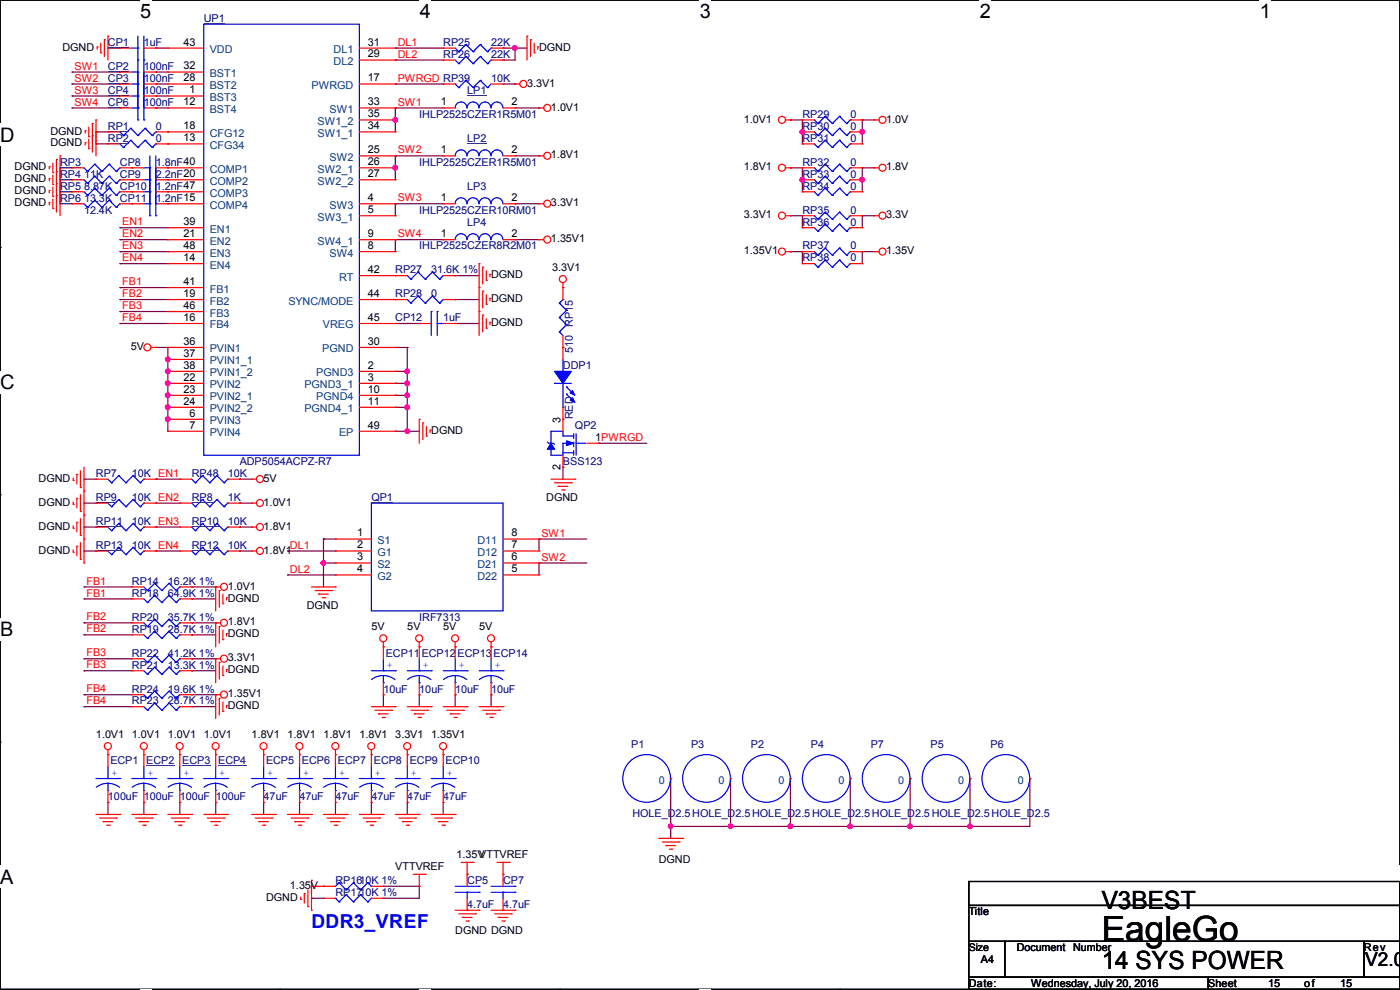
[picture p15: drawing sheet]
<svg xmlns="http://www.w3.org/2000/svg" width="297mm" height="210mm" viewBox="0 0 297 210" stroke-linecap="round" stroke-linejoin="round" font-family="sans-serif">
<defs><g id="words">
<text font-size="7.4" x="233.7" y="199.7">EagleGo</text>
<g font-size="5.3">
<text x="233.7" y="192.8">V3BEST</text>
<text x="233.7" y="205.5">14 SYS POWER</text>
</g>
<g font-size="4.2">
<text x="29.7" y="3.9">5</text>
<text x="89.1" y="3.9">4</text>
<text x="148.5" y="3.9">3</text>
<text x="207.9" y="3.9">2</text>
<text x="267.2" y="3.9">1</text>
<text x="0" y="30.1">D</text>
<text x="0" y="82.5">C</text>
<text x="0" y="135">B</text>
<text x="0" y="187.4">A</text>
<text x="297" y="187.4">A</text>
</g>
<text font-size="4.1" fill="#00f" x="66.1" y="196.8">DDR3_VREF</text>
<text font-size="4.1" x="289.6" y="204.9">V2.0</text>
<g font-size="2.3" fill="#000080">
<text x="43.2" y="4.7">UP1</text>
<text x="22.9" y="9.7">CP1</text>
<text x="30.5" y="9.7">1uF</text>
<text x="94" y="9.7">RP25</text>
<text x="104.2" y="9.7">22K</text>
<text x="22.9" y="14.8">CP2</text>
<text x="22.9" y="17.4">CP3</text>
<text x="30.5" y="14.8">100nF</text>
<text x="30.5" y="17.4">100nF</text>
<text x="94" y="12.3">RP26</text>
<text x="104.2" y="17.4">10K</text>
<text x="104.2" y="12.3">22K</text>
<text x="22.9" y="22.4">CP6</text>
<text x="22.9" y="19.9">CP4</text>
<text x="30.5" y="22.4">100nF</text>
<text x="30.5" y="19.9">100nF</text>
<text x="99.1" y="19.9">LP1</text>
<text x="22.9" y="27.5">RP1</text>
<text x="33.1" y="27.5">0</text>
<text x="88.9" y="25">IHLP2525CZER1R5M01</text>
<text x="170.2" y="25">RP29</text>
<text x="170.2" y="27.5">RP30</text>
<text x="180.4" y="25">0</text>
<text x="180.4" y="27.5">0</text>
<text x="12.7" y="35.1">RP3</text>
<text x="22.9" y="30.1">RP2</text>
<text x="25.4" y="35.1">CP8</text>
<text x="33.1" y="35.1">1.8nF40</text>
<text x="33.1" y="30.1">0</text>
<text x="88.9" y="35.1">IHLP2525CZER1R5M01</text>
<text x="99.1" y="30.1">LP2</text>
<text x="170.2" y="30.1">RP31</text>
<text x="170.2" y="35.1">RP32</text>
<text x="180.4" y="30.1">0</text>
<text x="180.4" y="35.1">0</text>
<text x="12.7" y="37.7">RP4</text>
<text x="12.7" y="40.2">RP5</text>
<text x="17.8" y="37.7">11K</text>
<text x="17.8" y="40.2">8.87K</text>
<text x="25.4" y="37.7">CP9</text>
<text x="25.4" y="40.2">CP10</text>
<text x="33.1" y="37.7">2.2nF20</text>
<text x="33.1" y="40.2">1.2nF47</text>
<text x="99.1" y="40.2">LP3</text>
<text x="170.2" y="37.7">RP33</text>
<text x="170.2" y="40.2">RP34</text>
<text x="180.4" y="37.7">0</text>
<text x="180.4" y="40.2">0</text>
<text x="12.7" y="42.8">RP6</text>
<text x="17.8" y="45.3">12.4K</text>
<text x="17.8" y="42.8">13.3K</text>
<text x="25.4" y="42.8">CP11</text>
<text x="33.1" y="42.8">1.2nF15</text>
<text x="88.9" y="45.3">IHLP2525CZER10RM01</text>
<text x="99.1" y="47.8">LP4</text>
<text x="170.2" y="47.8">RP36</text>
<text x="170.2" y="45.3">RP35</text>
<text x="180.4" y="47.8">0</text>
<text x="180.4" y="45.3">0</text>
<text x="88.9" y="52.9">IHLP2525CZER8R2M01</text>
<text x="170.2" y="52.9">RP37</text>
<text x="180.4" y="52.9">0</text>
<text x="83.9" y="58">RP27</text>
<text x="91.5" y="58">31.6K 1%</text>
<text x="170.2" y="55.5">RP38</text>
<text x="180.4" y="55.5">0</text>
<text x="83.9" y="63.1">RP28</text>
<text x="91.5" y="63.1">0</text>
<text x="83.9" y="68.2">CP12</text>
<text x="94" y="68.2">1uF</text>
<text x="121.5" y="69.4" transform="rotate(-90 121.5 69.4)">RP15</text>
<text x="121.5" y="75" transform="rotate(-90 121.5 75)">510</text>
<text x="119.4" y="78.3">DDP1</text>
<text x="121.5" y="88.9" transform="rotate(-90 121.5 88.9)">RED</text>
<text x="122" y="91">QP2</text>
<text x="20.4" y="101.2">RP7</text>
<text x="28" y="101.2">10K EN1</text>
<text x="40.7" y="101.2">RP48</text>
<text x="48.3" y="101.2">10K</text>
<text x="50.8" y="98.6">ADP5054ACPZ-R7</text>
<text x="119.4" y="98.6">BSS123</text>
<text x="20.4" y="106.3">RP9</text>
<text x="28" y="106.3">10K EN2</text>
<text x="40.7" y="106.3">RP8</text>
<text x="48.3" y="106.3">1K</text>
<text x="78.8" y="106.3">QP1</text>
<text x="20.4" y="111.3">RP11</text>
<text x="28" y="111.3">10K EN3</text>
<text x="40.7" y="111.3">RP10</text>
<text x="48.3" y="111.3">10K</text>
<text x="20.4" y="116.4">RP13</text>
<text x="28" y="116.4">10K EN4</text>
<text x="40.7" y="116.4">RP12</text>
<text x="48.3" y="116.4">10K</text>
<text x="28" y="124">RP14</text>
<text x="35.6" y="124">16.2K 1%</text>
<text x="28" y="126.6">RP18</text>
<text x="28" y="131.7">RP20</text>
<text x="35.6" y="126.6">64.9K 1%</text>
<text x="35.6" y="131.7">35.7K 1%</text>
<text x="88.9" y="131.7">IRF7313</text>
<text x="28" y="134.2">RP19</text>
<text x="35.6" y="134.2">28.7K 1%</text>
<text x="28" y="141.8">RP21</text>
<text x="28" y="139.3">RP22</text>
<text x="35.6" y="141.8">13.3K 1%</text>
<text x="35.6" y="139.3">41.2K 1%</text>
<text x="81.8" y="139.3">ECP11</text>
<text x="89.5" y="139.3">ECP12</text>
<text x="97.1" y="139.3">ECP13</text>
<text x="104.7" y="139.3">ECP14</text>
<text x="28" y="149.4">RP23</text>
<text x="28" y="146.9">RP24</text>
<text x="35.6" y="149.4">28.7K 1%</text>
<text x="35.6" y="146.9">19.6K 1%</text>
<text x="81.3" y="146.9">10uF</text>
<text x="88.9" y="146.9">10uF</text>
<text x="96.6" y="146.9">10uF</text>
<text x="104.2" y="146.9">10uF</text>
<text x="133.9" y="158.6">P1</text>
<text x="146.6" y="158.6">P3</text>
<text x="159.3" y="158.6">P2</text>
<text x="172" y="158.6">P4</text>
<text x="184.7" y="158.6">P7</text>
<text x="197.4" y="158.6">P5</text>
<text x="210.1" y="158.6">P6</text>
<text x="23.4" y="162.1">ECP1</text>
<text x="31" y="162.1">ECP2</text>
<text x="38.7" y="162.1">ECP3</text>
<text x="46.3" y="162.1">ECP4</text>
<text x="56.4" y="162.1">ECP5</text>
<text x="64.1" y="162.1">ECP6</text>
<text x="71.7" y="162.1">ECP7</text>
<text x="79.3" y="162.1">ECP8</text>
<text x="86.9" y="162.1">ECP9</text>
<text x="94.5" y="162.1">ECP10</text>
<text x="22.9" y="169.8">100uF</text>
<text x="30.5" y="169.8">100uF</text>
<text x="38.1" y="169.8">100uF</text>
<text x="45.8" y="169.8">100uF</text>
<text x="55.9" y="169.8">47uF</text>
<text x="63.5" y="169.8">47uF</text>
<text x="71.2" y="169.8">47uF</text>
<text x="78.8" y="169.8">47uF</text>
<text x="86.4" y="169.8">47uF</text>
<text x="94" y="169.8">47uF</text>
<text x="134.2" y="173.3">HOLE_D2.5HOLE_D2.5HOLE_D2.5HOLE_D2.5HOLE_D2.5HOLE_D2.5HOLE_D2.5</text>
<text x="71.2" y="187.5">RP1610K 1%</text>
<text x="71.2" y="190.1">RP1710K 1%</text>
<text x="99.1" y="187.5">CP5</text>
<text x="106.7" y="187.5">CP7</text>
<text x="99.1" y="192.6">4.7uF</text>
<text x="106.7" y="192.6">4.7uF</text>
</g>
<g font-size="2.3">
<text x="13.3" y="10.8">DGND</text>
<text x="38.9" y="9.7">43</text>
<text x="78" y="9.7">31</text>
<text x="114.4" y="10.8">DGND</text>
<text x="38.9" y="17.3">28</text>
<text x="38.9" y="14.7">32</text>
<text x="78" y="17.3">17</text>
<text x="78" y="12.2">29</text>
<text x="38.9" y="22.4">12</text>
<text x="40.2" y="19.8">1</text>
<text x="78" y="22.4">33</text>
<text x="93.5" y="22.4">1</text>
<text x="108.5" y="22.4">2</text>
<text x="111.8" y="18.4">3.3V1</text>
<text x="116.9" y="23.5">1.0V1</text>
<text x="10.7" y="28.5">DGND</text>
<text x="38.9" y="30">13</text>
<text x="38.9" y="27.4">18</text>
<text x="78" y="27.4">34</text>
<text x="78" y="24.9">35</text>
<text x="157.8" y="26">1.0V1</text>
<text x="188" y="26">1.0V</text>
<text x="10.7" y="31.1">DGND</text>
<text x="78" y="32.5">25</text>
<text x="78" y="35.1">26</text>
<text x="93.5" y="32.5">1</text>
<text x="108.5" y="32.5">2</text>
<text x="116.9" y="33.6">1.8V1</text>
<text x="3.1" y="36.2">DGND</text>
<text x="3.1" y="38.7">DGND</text>
<text x="3.1" y="41.2">DGND</text>
<text x="78" y="37.6">27</text>
<text x="157.8" y="36.2">1.8V1</text>
<text x="188" y="36.2">1.8V</text>
<text x="3.1" y="43.8">DGND</text>
<text x="38.9" y="47.8">39</text>
<text x="78" y="42.7">4</text>
<text x="78" y="45.2">5</text>
<text x="93.5" y="42.7">1</text>
<text x="108.5" y="42.7">2</text>
<text x="116.9" y="43.8">3.3V1</text>
<text x="157.8" y="46.3">3.3V1</text>
<text x="188" y="46.3">3.3V</text>
<text x="38.9" y="50.3">21</text>
<text x="38.9" y="52.8">48</text>
<text x="78" y="52.8">8</text>
<text x="78" y="50.3">9</text>
<text x="93.5" y="50.3">1</text>
<text x="108.5" y="50.3">2</text>
<text x="116.9" y="51.4">1.35V1</text>
<text x="157.8" y="53.9">1.35V1</text>
<text x="188" y="53.9">1.35V</text>
<text x="38.9" y="55.4">14</text>
<text x="78" y="57.9">42</text>
<text x="104.2" y="59">DGND</text>
<text x="117.1" y="57.5">3.3V1</text>
<text x="38.9" y="63">19</text>
<text x="38.9" y="60.5">41</text>
<text x="38.9" y="65.5">46</text>
<text x="78" y="63">44</text>
<text x="104.2" y="64.1">DGND</text>
<text x="38.9" y="68.1">16</text>
<text x="78" y="68.1">45</text>
<text x="104.2" y="69.2">DGND</text>
<text x="27.7" y="74.3">5V</text>
<text x="38.9" y="73.2">36</text>
<text x="38.9" y="75.7">37</text>
<text x="78" y="73.2">30</text>
<text x="38.9" y="80.8">22</text>
<text x="38.9" y="83.3">23</text>
<text x="38.9" y="78.2">38</text>
<text x="78" y="78.2">2</text>
<text x="78" y="80.8">3</text>
<text x="78" y="83.3">10</text>
<text x="38.9" y="85.9">24</text>
<text x="40.2" y="88.4">6</text>
<text x="78" y="85.9">11</text>
<text x="118.9" y="89.7" transform="rotate(-90 118.9 89.7)">3</text>
<text x="40.2" y="90.9">7</text>
<text x="78" y="90.9">49</text>
<text x="91.5" y="92">DGND</text>
<text x="126.3" y="93.5">1PWRGD</text>
<text x="118.9" y="99.6" transform="rotate(-90 118.9 99.6)">2</text>
<text x="8.2" y="107.3">DGND</text>
<text x="8.2" y="102.2">DGND</text>
<text x="55.9" y="107.3">1.0V1</text>
<text x="55.9" y="102.2">5V</text>
<text x="115.9" y="106.3">DGND</text>
<text x="8.2" y="112.4">DGND</text>
<text x="55.9" y="112.4">1.8V1</text>
<text x="75.7" y="113.8">1</text>
<text x="108.5" y="113.8">8</text>
<text x="8.2" y="117.4">DGND</text>
<text x="55.9" y="117.4">1.8V1</text>
<text x="75.7" y="116.3">2</text>
<text x="75.7" y="118.9">3</text>
<text x="108.5" y="116.3">7</text>
<text x="108.5" y="118.9">6</text>
<text x="48.3" y="125.1">1.0V1</text>
<text x="75.7" y="121.4">4</text>
<text x="108.5" y="121.4">5</text>
<text x="48.3" y="127.6">DGND</text>
<text x="65.1" y="129.1">DGND</text>
<text x="48.3" y="135.2">DGND</text>
<text x="48.3" y="132.7">1.8V1</text>
<text x="78.8" y="133.7">5V</text>
<text x="86.4" y="133.7">5V</text>
<text x="94" y="133.7">5V</text>
<text x="101.6" y="133.7">5V</text>
<text x="48.3" y="142.8">DGND</text>
<text x="48.3" y="140.3">3.3V1</text>
<text x="48.3" y="147.9">1.35V1</text>
<text x="48.3" y="150.5">DGND</text>
<text x="20.4" y="156.5">1.0V1</text>
<text x="28" y="156.5">1.0V1</text>
<text x="35.6" y="156.5">1.0V1</text>
<text x="43.2" y="156.5">1.0V1</text>
<text x="53.4" y="156.5">1.8V1</text>
<text x="61" y="156.5">1.8V1</text>
<text x="68.6" y="156.5">1.8V1</text>
<text x="76.2" y="156.5">1.8V1</text>
<text x="83.9" y="156.5">3.3V1</text>
<text x="91.5" y="156.5">1.35V1</text>
<text x="83.9" y="184.5">VTTVREF</text>
<text x="96.8" y="181.9">1.35V</text>
<text x="101.6" y="181.9">VTTVREF</text>
<text x="139.8" y="183">DGND</text>
<text x="56.4" y="191.1">DGND</text>
<text x="61.5" y="188.6">1.35V</text>
<text x="205.5" y="194.1">Title</text>
<text x="96.6" y="198.2">DGND DGND</text>
<text x="215.7" y="201.8">Document</text>
<text x="227.7" y="201.8">Number</text>
<text x="289.3" y="201.8">Rev</text>
<text x="205.5" y="209.4">Date:</text>
<text x="208.1" y="204.3">A4</text>
<text x="218.7" y="209.4">Wednesday, July 20, 2016</text>
<text x="256.3" y="209.4">Sheet</text>
<text x="269" y="209.4">15</text>
<text x="276.6" y="209.4">of</text>
<text x="284.3" y="209.4">15</text>
</g>
<g font-size="2.3" fill="#004080">
<text x="44.5" y="11.3">VDD</text>
<text x="70.8" y="11.3">DL1</text>
<text x="44.5" y="16.3">BST1</text>
<text x="70.8" y="13.8">DL2</text>
<text x="44.5" y="21.4">BST3</text>
<text x="44.5" y="24">BST4</text>
<text x="44.5" y="18.9">BST2</text>
<text x="66.1" y="18.9">PWRGD</text>
<text x="69.9" y="24">SW1</text>
<text x="44.5" y="29">CFG12</text>
<text x="67.4" y="29">SW1_1</text>
<text x="67.4" y="26.5">SW1_2</text>
<text x="44.5" y="31.6">CFG34</text>
<text x="69.9" y="34.1">SW2</text>
<text x="44.5" y="39.2">COMP2</text>
<text x="44.5" y="36.7">COMP1</text>
<text x="44.5" y="41.7">COMP3</text>
<text x="67.4" y="36.7">SW2_1</text>
<text x="67.4" y="39.2">SW2_2</text>
<text x="44.5" y="44.3">COMP4</text>
<text x="67.4" y="46.8">SW3_1</text>
<text x="69.9" y="44.3">SW3</text>
<text x="44.5" y="51.9">EN2</text>
<text x="44.5" y="49.4">EN1</text>
<text x="67.4" y="51.9">SW4_1</text>
<text x="44.5" y="57">EN4</text>
<text x="44.5" y="54.4">EN3</text>
<text x="69.9" y="54.4">SW4</text>
<text x="71.9" y="59.5">RT</text>
<text x="44.5" y="64.6">FB2</text>
<text x="44.5" y="62.1">FB1</text>
<text x="61.2" y="64.6">SYNC/MODE</text>
<text x="44.5" y="69.7">FB4</text>
<text x="44.5" y="67.1">FB3</text>
<text x="68.5" y="69.7">VREG</text>
<text x="44.5" y="74.8">PVIN1</text>
<text x="44.5" y="77.3">PVIN1_1</text>
<text x="68.4" y="74.8">PGND</text>
<text x="44.5" y="82.4">PVIN2</text>
<text x="44.5" y="79.8">PVIN1_2</text>
<text x="64.6" y="82.4">PGND3_1</text>
<text x="67.1" y="79.8">PGND3</text>
<text x="44.5" y="84.9">PVIN2_1</text>
<text x="44.5" y="87.5">PVIN2_2</text>
<text x="64.6" y="87.5">PGND4_1</text>
<text x="67.1" y="84.9">PGND4</text>
<text x="44.5" y="90">PVIN3</text>
<text x="44.5" y="92.5">PVIN4</text>
<text x="71.9" y="92.5">EP</text>
<text x="80.1" y="115.4">S1</text>
<text x="80.1" y="117.9">G1</text>
<text x="101.3" y="115.4">D11</text>
<text x="101.3" y="117.9">D12</text>
<text x="80.1" y="120.5">S2</text>
<text x="80.1" y="123">G2</text>
<text x="101.3" y="120.5">D21</text>
<text x="101.3" y="123">D22</text>
<text x="139.8" y="166.2">0</text>
<text x="152.5" y="166.2">0</text>
<text x="165.2" y="166.2">0</text>
<text x="177.9" y="166.2">0</text>
<text x="190.6" y="166.2">0</text>
<text x="203.3" y="166.2">0</text>
<text x="216" y="166.2">0</text>
</g>
<g font-size="2.3" fill="#f00">
<text x="84.4" y="9.7">DL1</text>
<text x="15.8" y="14.8">SW1</text>
<text x="15.8" y="17.3">SW2</text>
<text x="84.4" y="12.2">DL2</text>
<text x="84.4" y="17.3">PWRGD RP39</text>
<text x="15.8" y="19.9">SW3</text>
<text x="15.8" y="22.4">SW4</text>
<text x="84.4" y="22.4">SW1</text>
<text x="84.4" y="32.6">SW2</text>
<text x="26" y="47.8">EN1</text>
<text x="84.4" y="42.7">SW3</text>
<text x="26" y="50.3">EN2</text>
<text x="26" y="52.9">EN3</text>
<text x="84.4" y="50.3">SW4</text>
<text x="26" y="55.4">EN4</text>
<text x="26" y="60.5">FB1</text>
<text x="26" y="63">FB2</text>
<text x="26" y="65.6">FB3</text>
<text x="26" y="68.1">FB4</text>
<text x="114.9" y="113.8">SW1</text>
<text x="61.5" y="116.4">DL1</text>
<text x="114.9" y="118.9">SW2</text>
<text x="18.3" y="124">FB1</text>
<text x="61.5" y="121.5">DL2</text>
<text x="18.3" y="126.5">FB1</text>
<text x="18.3" y="131.6">FB2</text>
<text x="18.3" y="134.2">FB2</text>
<text x="18.3" y="139.2">FB3</text>
<text x="18.3" y="141.8">FB3</text>
<text x="18.3" y="146.9">FB4</text>
<text x="18.3" y="149.4">FB4</text>
</g>
<text font-size="2.2" x="205.5" y="201.7">Size</text>
<g font-size="2.1" fill="#00f">
<text x="82.1" y="141.6">+</text>
<text x="89.7" y="141.6">+</text>
<text x="97.3" y="141.6">+</text>
<text x="104.9" y="141.6">+</text>
<text x="23.7" y="164.5">+</text>
<text x="31.3" y="164.5">+</text>
<text x="38.9" y="164.5">+</text>
<text x="46.5" y="164.5">+</text>
<text x="56.7" y="164.5">+</text>
<text x="64.3" y="164.5">+</text>
<text x="71.9" y="164.5">+</text>
<text x="79.5" y="164.5">+</text>
<text x="87.2" y="164.5">+</text>
<text x="94.8" y="164.5">+</text>
</g>
</g></defs>
<path d="M0 0h297v209.8h-297z" fill="none" stroke="#000" stroke-width=".25"/>
<g fill="#fff">
<path d="M29.7 0h2.4v4.8h-2.4z"/>
<path d="M29.7 209.8h2.4v.2h-2.4z"/>
</g>
<path d="M59.4 0h.1M59.4 209.8h.1" fill="none" stroke="#000" stroke-width=".25"/>
<g fill="#fff">
<path d="M89.1 0h2.3v4.8h-2.3z"/>
<path d="M89.1 209.8h2.3v.2h-2.3z"/>
</g>
<path d="M118.8 0h.1M118.8 209.8h.1" fill="none" stroke="#000" stroke-width=".25"/>
<g fill="#fff">
<path d="M148.5 0h2.3v4.8h-2.3z"/>
<path d="M148.5 209.8h2.3v.2h-2.3z"/>
</g>
<path d="M178.2 0h.1M178.2 209.8h.1" fill="none" stroke="#000" stroke-width=".25"/>
<g fill="#fff">
<path d="M207.9 0h2.3v4.8h-2.3z"/>
<path d="M207.9 209.8h2.3v.2h-2.3z"/>
</g>
<path d="M237.6 0h.1M237.6 209.8h.1" fill="none" stroke="#000" stroke-width=".25"/>
<g fill="#fff">
<path d="M267.3 0h2.3v4.8h-2.3z"/>
<path d="M267.3 209.8h2.3v.2h-2.3z"/>
<path d="M0 26.2h3.1v4.8h-3.1z"/>
<path d="M0 78.7h3.1v4.7h-3.1z"/>
</g>
<path d="M0 52.5h.1M297 52.5h.1" fill="none" stroke="#000" stroke-width=".25"/>
<path d="M0 131.1h2.9v4.8h-2.9z" fill="#fff"/>
<path d="M0 104.9h.1M297 104.9h.1" fill="none" stroke="#000" stroke-width=".25"/>
<g fill="#fff">
<path d="M0 183.6h2.9v4.7h-2.9z"/>
<path d="M296.9 183.6h.1v4.7h-.1z"/>
</g>
<path d="M0 157.4h.1M297 157.4h.1M205.5 187h91.5v5.1h-91.5zM205.5 192.1h91.5v7.6h-91.5zM205.5 199.7h7.6v7.6h-7.6zM213.1 199.7h76.2v7.6h-76.2zM289.3 199.7h7.7v7.6h-7.7zM205.5 207.3h50.8v2.5h-50.8zM256.3 207.3h40.7v2.5h-40.7z" fill="none" stroke="#000" stroke-width=".25"/>
<g fill="none" stroke="#800040" stroke-width=".25">
<path d="M15.3 15.3h.1M15.3 17.8h.1M15.3 15.3h10.1M15.3 17.8h10.1M22.9 10.2h.1M22.9 10.2h2.5M33.1 10.2h.1M33.1 15.3h.1M33.1 17.8h.1M33.1 10.2h2.5M33.1 15.3h2.5M33.1 17.8h2.5"/>
<path d="M83.9 10.2h.1M83.9 12.7h.1M83.9 17.8h.1M83.9 10.2h10.1M83.9 17.8h10.1M83.9 12.7h10.1M106.7 10.2h.1M106.7 12.7h.1M106.7 10.2h5.1M106.7 17.8h2.6M109.3 10.2h.1M109.3 17.8h.1"/>
<path d="M109.3 10.2v2.5h-2.6M12.7 35.6h.1M12.7 38.1h.1M12.7 35.6h2.6M12.7 38.1h2.6M15.3 20.4h.1M15.3 22.9h.1M15.3 20.4h10.1M15.3 22.9h10.1M20.4 28h.1M20.4 30.5h.1M20.4 28h2.5"/>
<path d="M20.4 30.5h2.5M33.1 20.4h.1M33.1 22.9h.1M33.1 20.4h2.5M33.1 22.9h2.5M83.9 22.9h.1M83.9 33.1h.1M83.9 25.4h.1M83.9 35.6h.1M83.9 22.9h10.1M83.9 33.1h10.1M83.9 22.9v5.1"/>
<path d="M83.9 33.1v5M109.3 22.9h5M109.3 33.1h5M114.3 22.9h.1M114.3 33.1h.1M167.7 25.4h.1M167.7 35.6h.1M167.7 35.6h2.5v5.1M167.7 25.4h2.5v5.1M170.2 28h.1M170.2 30.5h.1M170.2 38.1h.1"/>
<path d="M182.9 25.4h.1M182.9 28h.1M182.9 35.6h.1M182.9 38.1h.1M182.9 35.6h2.6M182.9 25.4v5.1M182.9 35.6v5.1M182.9 25.4h2.6M12.7 40.7h.1M12.7 43.2h.1M12.7 43.2h2.6M12.7 40.7h2.6"/>
<path d="M25.4 50.8h.1M25.4 53.4h.1M25.4 55.9h.1M25.4 48.3h.1M25.4 50.8h10.2M25.4 53.4h10.2M25.4 55.9h10.2M25.4 48.3h10.2M83.9 43.2h.1M83.9 50.8h.1M83.9 43.2h10.1M83.9 50.8h10.1"/>
<path d="M83.9 43.2v2.6M83.9 50.8v2.6M96.6 58.5h.1M96.6 58.5h5M109.3 43.2h.1M109.3 50.8h.1M109.3 43.2h5M109.3 50.8h5M167.7 45.8h.1M167.7 53.4h.1M167.7 53.4h2.5v2.5M167.7 45.8h2.5v2.5"/>
<path d="M170.2 40.7h.1M170.2 48.3h.1M170.2 55.9h.1M182.9 45.8h.1M182.9 53.4h.1M182.9 53.4h2.6M182.9 45.8v2.5M182.9 53.4v2.5M182.9 45.8h2.6M25.4 61h.1M25.4 63.5h.1M25.4 66.1h.1"/>
<path d="M25.4 68.6h.1M25.4 61h10.2M25.4 63.5h10.2M25.4 66.1h10.2M25.4 68.6h10.2M33.1 73.7h.1M33.1 73.7h2.5M35.6 73.7h.1M35.6 76.2h.1M35.6 78.8h.1M35.6 73.7v17.8M83.9 68.6h.1"/>
<path d="M83.9 73.7h.1M83.9 78.8h.1M83.9 68.6h5M83.9 73.7h2.5M83.9 78.8h2.5M86.4 73.7h.1M86.4 78.8h.1M86.4 73.7v17.8M96.6 63.5h.1M96.6 68.6h.1M96.6 63.5h5M96.6 68.6h5"/>
<path d="M35.6 81.3h.1M35.6 83.9h.1M35.6 86.4h.1M35.6 88.9h.1M83.9 91.5h.1M83.9 81.3h.1M83.9 83.9h.1M83.9 86.4h.1M83.9 91.5h5M83.9 81.3h2.5M83.9 83.9h2.5M83.9 86.4h2.5"/>
<path d="M86.4 91.5h.1M86.4 81.3h.1M86.4 83.9h.1M86.4 86.4h.1M119.4 99.1h.1M119.4 99.1v2.5M127 94h.1M127 94h10.2M17.8 106.7h.1M17.8 111.8h.1M17.8 116.9h.1M17.8 101.6h.1"/>
<path d="M17.8 106.7h2.6M17.8 111.8h2.6M17.8 116.9h2.6M17.8 101.6h2.6M33.1 106.7h.1M33.1 111.8h.1M33.1 116.9h.1M33.1 101.6h.1M33.1 106.7h5M33.1 111.8h5M33.1 116.9h5M33.1 101.6h5"/>
<path d="M50.8 106.7h.1M50.8 111.8h.1M50.8 116.9h.1M50.8 101.6h.1M50.8 106.7h2.6M50.8 111.8h2.6M50.8 116.9h2.6M50.8 101.6h2.6M61 116.9h.1M61 116.9h10.2M68.6 114.3h.1M68.6 119.4h.1"/>
<path d="M68.6 114.3h2.6M68.6 119.4h2.6M68.6 114.3v10.2M114.3 114.3h.1M114.3 119.4h.1M114.3 114.3h10.2M114.3 114.3v2.6M114.3 119.4v2.6M114.3 119.4h10.2M17.8 127h.1M17.8 124.5h.1M17.8 134.7h.1"/>
<path d="M17.8 132.1h.1M17.8 139.7h.1M17.8 127h10.2M17.8 124.5h10.2M17.8 134.7h10.2M17.8 132.1h10.2M17.8 139.7h10.2M40.7 127h.1M40.7 124.5h.1M40.7 134.7h.1M40.7 132.1h.1M40.7 139.7h.1"/>
<path d="M40.7 127h5.1M40.7 124.5h5.1M40.7 134.7h5.1M40.7 132.1h5.1M40.7 139.7h5.1M61 122h.1M61 122h10.2M17.8 142.3h.1M17.8 147.4h.1M17.8 149.9h.1M17.8 142.3h10.2M17.8 149.9h10.2"/>
<path d="M17.8 147.4h10.2M40.7 142.3h.1M40.7 149.9h.1M40.7 147.4h.1M40.7 142.3h5.1M40.7 149.9h5.1M40.7 147.4h5.1M81.3 147.4h.1M81.3 147.4v2.5M88.9 147.4h.1M88.9 147.4v2.5M96.6 147.4h.1"/>
<path d="M96.6 147.4v2.5M104.2 147.4h.1M104.2 147.4v2.5M22.9 170.2h.1M22.9 170.2v2.6M30.5 170.2h.1M30.5 170.2v2.6M38.1 170.2h.1M38.1 170.2v2.6M45.8 170.2h.1M45.8 170.2v2.6M55.9 170.2h.1"/>
<path d="M55.9 170.2v2.6M63.5 170.2h.1M63.5 170.2v2.6M71.2 170.2h.1M71.2 170.2v2.6M78.8 170.2h.1M78.8 170.2v2.6M86.4 170.2h.1M86.4 170.2v2.6M94 170.2h.1M94 170.2v2.6M142.3 175.3h.1"/>
<path d="M142.3 165.1h.1M142.3 165.1v12.7M155 175.3h.1M155 165.1h.1M155 165.1v10.2M167.7 165.1h.1M167.7 175.3h.1M167.7 165.1v10.2M180.4 165.1h.1M180.4 175.3h.1M180.4 165.1v10.2M193.1 175.3h.1"/>
<path d="M193.1 165.1h.1M193.1 165.1v10.2M205.8 165.1h.1M205.8 175.3h.1M205.8 165.1v10.2M218.5 165.1h.1M218.5 165.1v10.2h-76.2M66.1 190.5h.1M66.1 190.5h2.5M81.3 188h.1M81.3 190.5h.1M81.3 188h7.6"/>
<path d="M88.9 188h.1M88.9 188v2.5h-7.6"/>
</g>
<g fill="#f0f" stroke="#f0f" stroke-width=".25">
<circle cx="83.8" cy="25.4" r=".49"/>
<circle cx="83.8" cy="35.6" r=".49"/>
<circle cx="35.6" cy="78.8" r=".49"/>
<circle cx="35.6" cy="76.2" r=".49"/>
<circle cx="35.6" cy="83.8" r=".49"/>
<circle cx="35.6" cy="81.3" r=".49"/>
<circle cx="35.6" cy="88.9" r=".49"/>
<circle cx="35.6" cy="86.4" r=".49"/>
<circle cx="109.2" cy="10.2" r=".49"/>
<circle cx="68.6" cy="119.4" r=".49"/>
<circle cx="86.4" cy="78.8" r=".49"/>
<circle cx="86.4" cy="83.8" r=".49"/>
<circle cx="86.4" cy="81.3" r=".49"/>
<circle cx="86.4" cy="86.4" r=".49"/>
<circle cx="86.4" cy="91.5" r=".49"/>
<circle cx="155" cy="175.3" r=".49"/>
<circle cx="142.3" cy="175.3" r=".49"/>
<circle cx="167.7" cy="175.3" r=".49"/>
<circle cx="193.1" cy="175.3" r=".49"/>
<circle cx="180.4" cy="175.3" r=".49"/>
<circle cx="205.8" cy="175.3" r=".49"/>
<circle cx="182.9" cy="28" r=".49"/>
<circle cx="182.9" cy="38.1" r=".49"/>
<circle cx="170.2" cy="28" r=".49"/>
<circle cx="170.2" cy="38.1" r=".49"/>
</g>
<g fill="none" stroke="#f00" stroke-width=".25">
<path d="M20.6 9.9h.1M20.6 9.9v.6M21.4 11.2h.1M21.4 9.2v2M22.1 8.4h.1M22.1 8.4v3.6M22.9 7.7h.1M22.9 7.7v5M25.4 15.3h.1M25.4 17.8h.1M25.4 10.2h.1M25.4 17.8h2.6"/>
<path d="M25.4 15.3h2.6M25.4 10.2h2.6M30.5 17.8h2.6M30.5 15.3h2.6M30.5 10.2h2.6M33.1 15.3h.1M33.1 17.8h.1M33.1 10.2h.1M35.6 17.8h.1M35.6 15.3h.1M35.6 10.2h.1M35.6 17.8h7.6"/>
<path d="M35.6 15.3h7.6M35.6 10.2h7.6M76.2 17.8h7.7M76.2 12.7h7.7M76.2 10.2h7.7M83.9 17.8h.1M83.9 12.7h.1M83.9 10.2h.1M94 17.8h.1M94 12.7h.1M94 10.2h.1M94 17.8h2.6"/>
<path d="M94 12.7h2.6M94 10.2h2.6M104.2 17.8h2.5M104.2 12.7h2.5M104.2 10.2h2.5M106.7 17.8h.1M106.7 12.7h.1M106.7 10.2h.1M109.3 17.8h.1M109.3 17.8h1M111.8 7.7h.1M111.8 7.7v5"/>
<path d="M112.6 8.4h.1M112.6 8.4v3.6M113.3 11.2h.1M113.3 9.2v2M114.1 9.9h.1M114.1 9.9v.6M10.5 35.3h.1M10.5 37.9h.1M10.5 35.3v.6M10.5 37.9v.5M11.2 36.6h.1M11.2 39.2h.1"/>
<path d="M11.2 34.6v2M11.2 37.1v2.1M11.2 39.7v2M12 33.8h.1M12 36.4h.1M12 38.9h.1M12 33.8v11.2M12.7 33.1h.1M12.7 35.6h.1M12.7 38.1h.1M12.7 33.1v12.7M15.3 35.6h.1"/>
<path d="M15.3 38.1h.1M15.3 35.6h2.5M15.3 38.1h2.5M18.1 27.7h.1M18.1 30.3h.1M18.1 27.7v.5M18.1 30.3v.5M18.8 29h.1M18.8 31.5h.1M18.8 27v2M18.8 29.5v2M19.6 26.2h.1"/>
<path d="M19.6 28.7h.1M19.6 26.2v6.1M20.4 25.4h.1M20.4 28h.1M20.4 25.4v7.7M22.9 28h.1M22.9 30.5h.1M22.9 28h2.5M22.9 30.5h2.5M25.4 22.9h.1M25.4 20.4h.1M25.4 35.6h5.1"/>
<path d="M25.4 22.9h2.6M25.4 38.1h5.1M25.4 20.4h2.6M28 35.6h.1M28 38.1h.1M30.5 22.9h2.6M30.5 20.4h2.6M33.1 22.9h.1M33.1 20.4h.1M33.1 35.6h10.1M33.1 28h10.1M33.1 30.5h10.1"/>
<path d="M33.1 38.1h10.1M35.6 28h.1M35.6 35.6h.1M35.6 38.1h.1M35.6 20.4h.1M35.6 22.9h.1M35.6 30.5h.1M35.6 22.9h7.6M35.6 20.4h7.6M76.2 25.4h7.7M76.2 35.6h7.7M76.2 22.9h7.7"/>
<path d="M76.2 33.1h7.7M76.2 28h7.7M76.2 38.1h7.7M83.9 33.1h.1M83.9 35.6h.1M83.9 38.1h.1M83.9 22.9h.1M83.9 28h.1M83.9 25.4h.1M94 22.9h.1M94 33.1h.1M94 22.9h2.6"/>
<path d="M94 33.1h2.6M106.7 22.9h2.6M106.7 33.1h2.6M109.3 22.9h.1M109.3 33.1h.1M114.3 22.9h.1M114.3 33.1h.1M114.3 22.9h1.1M114.3 33.1h1.1M166.7 25.4h1M166.7 35.6h1M167.7 25.4h.1"/>
<path d="M167.7 35.6h.1M170.2 25.4h.1M170.2 28h.1M170.2 30.5h.1M170.2 35.6h.1M170.2 38.1h.1M170.2 25.4h2.6M170.2 35.6h2.6M170.2 28h2.6M170.2 30.5h2.6M170.2 38.1h2.6M180.4 25.4h2.5"/>
<path d="M180.4 35.6h2.5M180.4 28h2.5M180.4 30.5h2.5M180.4 38.1h2.5M182.9 25.4h.1M182.9 28h.1M182.9 30.5h.1M182.9 35.6h.1M182.9 38.1h.1M185.5 25.4h.1M185.5 35.6h.1M185.5 25.4h1"/>
<path d="M185.5 35.6h1M10.5 40.4h.1M10.5 43h.1M10.5 40.4v.5M10.5 43v.5M11.2 41.7h.1M11.2 44.2h.1M11.2 42.2v2M12 41.4h.1M12.7 40.7h.1M15.3 43.2h.1M15.3 40.7h.1"/>
<path d="M15.3 43.2h2.5M15.3 40.7h2.5M25.4 43.2h5.1M25.4 40.7h5.1M28 43.2h.1M28 40.7h.1M33.1 43.2h10.1M33.1 40.7h10.1M35.6 43.2h.1M35.6 40.7h.1M35.6 55.9h.1M35.6 50.8h.1"/>
<path d="M35.6 48.3h.1M35.6 53.4h.1M35.6 53.4h7.6M35.6 50.8h7.6M35.6 55.9h7.6M35.6 48.3h7.6M76.2 45.8h7.7M76.2 53.4h7.7M76.2 43.2h7.7M76.2 50.8h7.7M76.2 58.5h10.2M83.9 58.5h.1"/>
<path d="M83.9 43.2h.1M83.9 45.8h.1M83.9 53.4h.1M83.9 50.8h.1M94 43.2h.1M94 50.8h.1M94 43.2h2.6M94 50.8h2.6M94 58.5h2.6M96.6 58.5h.1M101.6 55.9h.1M101.6 55.9v15.3"/>
<path d="M102.4 56.7h.1M102.4 56.7v3.5M103.2 59.5h.1M103.2 57.4v2.1M103.9 58.2h.1M103.9 58.2v.5M106.7 43.2h2.6M106.7 50.8h2.6M109.3 43.2h.1M109.3 50.8h.1M114.3 43.2h.1M114.3 50.8h.1"/>
<path d="M114.3 43.2h1.1M114.3 50.8h1.1M119.4 60v3.5M166.7 45.8h1M166.7 53.4h1M167.7 45.8h.1M167.7 53.4h.1M170.2 55.9h.1M170.2 40.7h.1M170.2 48.3h.1M170.2 45.8h.1M170.2 53.4h.1"/>
<path d="M170.2 45.8h2.6M170.2 53.4h2.6M170.2 55.9h2.6M170.2 40.7h2.6M170.2 48.3h2.6M180.4 45.8h2.5M180.4 53.4h2.5M180.4 55.9h2.5M180.4 40.7h2.5M180.4 48.3h2.5M182.9 55.9h.1M182.9 40.7h.1"/>
<path d="M182.9 48.3h.1M182.9 45.8h.1M182.9 53.4h.1M185.5 45.8h.1M185.5 53.4h.1M185.5 45.8h1M185.5 53.4h1M32 73.7h1.1M33.1 73.7h.1M35.6 68.6h.1M35.6 63.5h.1M35.6 73.7h.1"/>
<path d="M35.6 76.2h.1M35.6 78.8h.1M35.6 61h.1M35.6 66.1h.1M35.6 73.7h7.6M35.6 63.5h7.6M35.6 78.8h7.6M35.6 68.6h7.6M35.6 76.2h7.6M35.6 61h7.6M35.6 66.1h7.6M76.2 73.7h7.7"/>
<path d="M76.2 63.5h10.2M76.2 78.8h7.7M76.2 68.6h7.7M83.9 63.5h.1M83.9 78.8h.1M83.9 73.7h.1M83.9 68.6h.1M88.9 68.6h.1M88.9 68.6h2.6M94 63.5h2.6M94 68.6h2.6M96.6 63.5h.1"/>
<path d="M96.6 68.6h.1M101.6 61h.1M101.6 66.1h.1M102.4 61.8h.1M102.4 66.8h.1M102.4 61.8v3.5M102.4 66.8v3.6M103.2 64.6h.1M103.2 69.6h.1M103.2 62.5v2.1M103.2 67.6v2M103.9 63.3h.1"/>
<path d="M103.9 68.4h.1M103.9 63.3v.5M103.9 68.4v.5M119.4 61h.1M119.4 73.7h.1M119.4 71.2v5M17.1 99.9v3.5M17.8 99.1v20.3M35.6 88.9h.1M35.6 91.5h.1M35.6 81.3h.1M35.6 83.9h.1"/>
<path d="M35.6 86.4h.1M35.6 81.3h7.6M35.6 88.9h7.6M35.6 91.5h7.6M35.6 83.9h7.6M35.6 86.4h7.6M76.2 81.3h7.7M76.2 91.5h7.7M76.2 83.9h7.7M76.2 86.4h7.7M83.9 81.3h.1M83.9 83.9h.1"/>
<path d="M83.9 86.4h.1M83.9 91.5h.1M88.9 88.9h.1M88.9 88.9v5.1M89.7 89.7h.1M89.7 89.7v3.6M90.5 92.5h.1M90.5 90.5v2M91.2 91.2h.1M91.2 91.2v.5M119.4 88.9h.1M119.4 99.1h.1"/>
<path d="M119.4 86.4v5.1M119.4 96.6v2.5M124.5 94h2.5M127 94h.1M15.5 107h.1M15.5 112.1h.1M15.5 117.1h.1M15.5 101.9h.1M15.5 101.4v.5M15.5 106.5v.5M15.5 111.5v.6M15.5 116.6v.5"/>
<path d="M16.3 105.7h.1M16.3 110.8h.1M16.3 115.9h.1M16.3 100.6h.1M16.3 100.6v2.1M16.3 105.7v2M16.3 110.8v2M16.3 115.9v2M17.1 108.5h.1M17.1 113.6h.1M17.1 118.7h.1M17.1 103.4h.1"/>
<path d="M17.1 104.9v3.6M17.1 110v3.6M17.1 115.1v3.6M17.8 109.3h.1M17.8 114.3h.1M17.8 119.4h.1M17.8 104.2h.1M20.4 106.7h.1M20.4 116.9h.1M20.4 111.8h.1M20.4 101.6h.1M20.4 106.7h2.5"/>
<path d="M20.4 111.8h2.5M20.4 116.9h2.5M20.4 101.6h2.5M30.5 106.7h2.6M30.5 111.8h2.6M30.5 116.9h2.6M30.5 101.6h2.6M33.1 106.7h.1M33.1 116.9h.1M33.1 111.8h.1M33.1 101.6h.1M38.1 101.6h.1"/>
<path d="M38.1 116.9h.1M38.1 111.8h.1M38.1 106.7h.1M38.1 106.7h2.6M38.1 111.8h2.6M38.1 116.9h2.6M38.1 101.6h2.6M48.3 106.7h2.5M48.3 111.8h2.5M48.3 116.9h2.5M48.3 101.6h2.5M50.8 101.6h.1"/>
<path d="M50.8 116.9h.1M50.8 111.8h.1M50.8 106.7h.1M53.4 106.7h.1M53.4 111.8h.1M53.4 116.9h.1M53.4 101.6h.1M53.4 106.7h1M53.4 111.8h1M53.4 116.9h1M53.4 101.6h1M71.2 114.3h.1"/>
<path d="M71.2 116.9h.1M71.2 119.4h.1M71.2 116.9h7.6M71.2 114.3h7.6M71.2 119.4h7.6M106.7 116.9h7.6M106.7 114.3h7.6M106.7 119.4h7.6M114.3 114.3h.1M114.3 116.9h.1M114.3 119.4h.1M116.9 101.6h5.1"/>
<path d="M117.6 102.4h3.6M118.4 103.2h.1M118.4 103.2h2M119.2 103.9h.5M119.7 103.9h.1M121.2 102.4h.1M122 101.6h.1M28 127h.1M28 134.7h.1M28 124.5h.1M28 132.1h.1M28 139.7h.1"/>
<path d="M28 124.5h2.5M28 132.1h2.5M28 139.7h2.5M28 127h2.5M28 134.7h2.5M38.1 124.5h2.6M38.1 132.1h2.6M38.1 139.7h2.6M38.1 127h2.6M38.1 134.7h2.6M40.7 127h.1M40.7 134.7h.1"/>
<path d="M40.7 124.5h.1M40.7 132.1h.1M40.7 139.7h.1M45.8 124.5h.1M45.8 132.1h.1M45.8 139.7h.1M45.8 124.5v5.1M45.8 132.1v5.1M45.8 139.7v5.1M45.8 124.5h1M45.8 132.1h1M45.8 139.7h1"/>
<path d="M46.5 125.3h.1M46.5 132.9h.1M46.5 125.3v3.5M46.5 132.9v3.5M47.3 128.1h.1M47.3 135.7h.1M47.3 126v2.1M47.3 133.6v2.1M48 126.8h.1M48 134.4h.1M48 126.8v.5M48 134.4v.5"/>
<path d="M66.1 124.5h5.1M66.8 125.3h3.6M67.6 126h.1M67.6 126h2M68.4 126.8h.5M68.9 126.8h.1M70.4 125.3h.1M71.2 124.5h.1M71.2 122h.1M71.2 122h7.6M81.3 137.2h.1M81.3 136.2v3.5"/>
<path d="M88.9 137.2h.1M88.9 136.2v3.5M96.6 137.2h.1M96.6 136.2v3.5M104.2 137.2h.1M104.2 136.2v3.5M106.7 122h7.6M114.3 122h.1M22.9 159v3.6M28 142.3h.1M28 149.9h.1M28 147.4h.1"/>
<path d="M28 147.4h2.5M28 149.9h2.5M28 142.3h2.5M30.5 159v3.6M38.1 147.4h2.6M38.1 159v3.6M38.1 149.9h2.6M38.1 142.3h2.6M40.7 142.3h.1M40.7 149.9h.1M40.7 147.4h.1M45.8 147.4h.1"/>
<path d="M45.8 147.4v5M45.8 159v3.6M45.8 147.4h1M46.5 140.5h.1M46.5 148.1h.1M46.5 140.5v3.6M46.5 148.1v3.6M47.3 143.3h.1M47.3 150.9h.1M47.3 141.3v2M47.3 148.9v2M48 142h.1"/>
<path d="M48 149.6h.1M48 142v.5M48 149.6v.6M55.9 159v3.6M63.5 159v3.6M71.2 159v3.6M78.8 159v3.6M78.8 149.9h5.1M79.5 150.7h3.6M80.3 151.4h.1M80.3 151.4h2M81.1 152.2h.5"/>
<path d="M81.3 147.4h.1M81.3 144.8v2.6M81.6 152.2h.1M83.1 150.7h.1M83.9 149.9h.1M86.4 159v3.6M86.4 149.9h5.1M87.2 150.7h3.5M87.9 151.4h.1M87.9 151.4h2.1M88.7 152.2h.5M88.9 147.4h.1"/>
<path d="M88.9 144.8v2.6M89.2 152.2h.1M90.7 150.7h.1M91.5 149.9h.1M94 159v3.6M94 149.9h5.1M94.8 150.7h3.5M95.5 151.4h.1M95.5 151.4h2.1M96.3 152.2h.5M96.6 147.4h.1M96.6 144.8v2.6"/>
<path d="M96.8 152.2h.1M98.3 150.7h.1M99.1 149.9h.1M101.6 149.9h5.1M102.4 150.7h3.6M103.2 151.4h.1M103.2 151.4h2M103.9 152.2h.5M104.2 147.4h.1M104.2 144.8v2.6M104.4 152.2h.1M106 150.7h.1"/>
<path d="M106.7 149.9h.1M20.4 172.8h5M21.1 173.5h3.6M21.9 174.3h.1M21.9 174.3h2M22.6 175h.6M22.9 160.1h.1M22.9 170.2h.1M22.9 167.7v2.5M23.2 175h.1M24.7 173.5h.1M25.4 172.8h.1"/>
<path d="M28 172.8h5.1M28.7 173.5h3.6M29.5 174.3h.1M29.5 174.3h2M30.3 175h.5M30.5 160.1h.1M30.5 170.2h.1M30.5 167.7v2.5M30.8 175h.1M32.3 173.5h.1M33.1 172.8h.1M35.6 172.8h5.1"/>
<path d="M36.4 173.5h3.5M37.1 174.3h.1M37.1 174.3h2.1M37.9 175h.5M38.1 160.1h.1M38.1 170.2h.1M38.1 167.7v2.5M38.4 175h.1M39.9 173.5h.1M40.7 172.8h.1M43.2 172.8h5.1M44 173.5h3.5"/>
<path d="M44.7 174.3h.1M44.7 174.3h2.1M45.5 175h.5M45.8 160.1h.1M45.8 170.2h.1M45.8 167.7v2.5M46 175h.1M47.5 173.5h.1M48.3 172.8h.1M53.4 172.8h5.1M54.1 173.5h3.6M54.9 174.3h.1"/>
<path d="M54.9 174.3h2M55.7 175h.5M55.9 160.1h.1M55.9 170.2h.1M55.9 167.7v2.5M56.2 175h.1M57.7 173.5h.1M58.5 172.8h.1M61 172.8h5.1M61.8 173.5h3.5M62.5 174.3h.1M62.5 174.3h2.1"/>
<path d="M63.3 175h.5M63.5 160.1h.1M63.5 170.2h.1M63.5 167.7v2.5M63.8 175h.1M65.3 173.5h.1M66.1 172.8h.1M68.6 172.8h5.1M69.4 173.5h3.5M70.1 174.3h.1M70.1 174.3h2.1M70.9 175h.5"/>
<path d="M71.2 160.1h.1M71.2 170.2h.1M71.2 167.7v2.5M71.4 175h.1M72.9 173.5h.1M73.7 172.8h.1M76.2 172.8h5.1M77 173.5h3.6M77.8 174.3h.1M77.8 174.3h2M78.5 175h.5M78.8 160.1h.1"/>
<path d="M78.8 170.2h.1M78.8 167.7v2.5M79 175h.1M80.6 173.5h.1M81.3 172.8h.1M83.9 172.8h5M84.6 173.5h3.6M85.4 174.3h.1M85.4 174.3h2M86.1 175h.6M86.4 160.1h.1M86.4 170.2h.1"/>
<path d="M86.4 167.7v2.5M86.7 175h.1M88.2 173.5h.1M88.9 172.8h.1M91.5 172.8h5.1M92.2 173.5h3.6M93 174.3h.1M93 174.3h2M93.8 175h.5M94 160.1h.1M94 170.2h.1M94 167.7v2.5"/>
<path d="M94.3 175h.1M95.8 173.5h.1M96.6 172.8h.1M139.7 177.8h5.1M140.5 178.6h3.6M141.3 179.4h.1M141.3 179.4h2M142.3 165.1h.1M144.1 178.6h.1M144.8 177.8h.1M155 165.1h.1M167.7 165.1h.1"/>
<path d="M180.4 165.1h.1M193.1 165.1h.1M205.8 165.1h.1M218.5 165.1h.1M63.8 190.8h.1M63.8 190.3v.5M64.6 189.5h.1M64.6 189.5v2.1M65.3 192.3h.1M65.3 188.8v3.5M66.1 186.7h.1M66.1 193.1h.1"/>
<path d="M66.1 188h5.1M66.1 186.7v6.4M68.6 188h.1M68.6 190.5h.1M68.6 190.5h2.6M78.8 188h2.5M78.8 190.5h2.5M81.3 188h.1M81.3 190.5h.1M87.7 185.5h2.5M88.9 188h.1M88.9 185.5v2.5"/>
<path d="M90.2 185.5h.1M96.6 193.1h5M97.3 193.8h3.6M97.8 182.9h2.6M98.1 194.6h.1M98.1 194.6h2M98.8 195.4h.6M99.1 185.5h.1M99.1 193.1h.1M99.1 182.9v5.1M99.1 190.5v2.6M99.4 195.4h.1"/>
<path d="M100.4 182.9h.1M100.9 193.8h.1M101.6 193.1h.1M104.2 193.1h5.1M104.9 193.8h3.6M105.5 182.9h2.5M105.7 194.6h.1M105.7 194.6h2M106.5 195.4h.5M106.7 185.5h.1M106.7 193.1h.1M106.7 182.9v5.1"/>
<path d="M106.7 190.5v2.6M107 195.4h.1M108 182.9h.1M108.5 193.8h.1M109.3 193.1h.1M142 180.1h.5M142.5 180.1h.1"/>
<circle cx="111" cy="17.8" r=".74"/>
<circle cx="116.1" cy="22.9" r=".74"/>
<circle cx="116.1" cy="33" r=".74"/>
<circle cx="165.9" cy="35.6" r=".74"/>
<circle cx="165.9" cy="25.4" r=".74"/>
<circle cx="187.2" cy="25.4" r=".74"/>
<circle cx="187.2" cy="35.6" r=".74"/>
<circle cx="116.1" cy="43.2" r=".74"/>
<circle cx="116.1" cy="50.8" r=".74"/>
<circle cx="119.4" cy="59.2" r=".74"/>
<circle cx="165.9" cy="45.7" r=".74"/>
<circle cx="165.9" cy="53.4" r=".74"/>
<circle cx="187.2" cy="45.7" r=".74"/>
<circle cx="187.2" cy="53.4" r=".74"/>
<circle cx="31.3" cy="73.7" r=".74"/>
<circle cx="55.1" cy="116.9" r=".74"/>
<circle cx="55.1" cy="111.8" r=".74"/>
<circle cx="55.1" cy="101.6" r=".74"/>
<circle cx="55.1" cy="106.7" r=".74"/>
<circle cx="47.5" cy="124.5" r=".74"/>
<circle cx="47.5" cy="139.7" r=".74"/>
<circle cx="47.5" cy="132.1" r=".74"/>
<circle cx="81.3" cy="135.4" r=".74"/>
<circle cx="88.9" cy="135.4" r=".74"/>
<circle cx="96.5" cy="135.4" r=".74"/>
<circle cx="104.2" cy="135.4" r=".74"/>
<circle cx="22.9" cy="158.3" r=".74"/>
<circle cx="30.5" cy="158.3" r=".74"/>
<circle cx="38.1" cy="158.3" r=".74"/>
<circle cx="45.7" cy="158.3" r=".74"/>
<circle cx="47.5" cy="147.3" r=".74"/>
<circle cx="55.9" cy="158.3" r=".74"/>
<circle cx="63.5" cy="158.3" r=".74"/>
<circle cx="71.1" cy="158.3" r=".74"/>
<circle cx="78.8" cy="158.3" r=".74"/>
<circle cx="86.4" cy="158.3" r=".74"/>
<circle cx="94" cy="158.3" r=".74"/>
</g>
<g fill="none" stroke="#00f" stroke-width=".25">
<path d="M28 15.3h1.3M28 17.8h1.3M28 10.2h1.3M29.3 17.8h.1M29.3 15.3h.1M29.3 12.7h.1M29.3 10.2h.1M29.3 7.7v17.7M30.5 17.8h.1M30.5 12.7h.1M30.5 7.7v17.7M43.2 5.1h33v91.5h-33z"/>
<path d="M96.6 17.8h.1M96.6 17.8l.7 .8M96.6 12.7l.7 .8M96.6 10.2l.7 .8M97.3 18.6h.1M97.3 13.5h.1M97.3 11h.1M98.8 17.1h.1M98.8 12h.1M98.8 9.4h.1M98.8 17.1l1.6 1.5M98.8 17.1l-1.5 1.5"/>
<path d="M98.8 12l-1.5 1.5M98.8 12l1.6 1.5M98.8 9.4l-1.5 1.6M98.8 9.4l1.6 1.6M100.4 18.6h.1M100.4 13.5h.1M100.4 11h.1M101.9 17.1h.1M101.9 12h.1M101.9 9.4h.1M101.9 17.1l1.5 1.5M101.9 17.1l-1.5 1.5"/>
<path d="M101.9 12l-1.5 1.5M101.9 12l1.5 1.5M101.9 9.4l-1.5 1.6M101.9 9.4l1.5 1.6M103.4 18.6h.1M103.4 13.5h.1M103.4 11h.1M104.2 12.7h.1M104.2 10.2h.1M104.2 17.8l-.8 .8M104.2 12.7l-.8 .8M104.2 10.2l-.8 .8"/>
<path d="M17.8 35.6l.8 .8M17.8 38.1l.8 .8M18.6 36.4h.1M18.6 38.9h.1M20.1 34.8h.1M20.1 37.4h.1M20.1 39.9h.1M20.1 34.8l-1.5 1.6M20.1 34.8l1.5 1.6M20.1 37.4l-1.5 1.5M20.1 37.4l1.5 1.5M20.1 39.9l-1.5 1.5"/>
<path d="M20.1 39.9l1.5 1.5M21.6 36.4h.1M21.6 38.9h.1M23.2 34.8h.1M23.2 37.4h.1M23.2 39.9h.1M23.2 34.8l-1.6 1.6M23.2 34.8l1.5 1.6M23.2 37.4l-1.6 1.5M23.2 37.4l1.5 1.5M23.2 39.9l-1.6 1.5M23.2 39.9l1.5 1.5"/>
<path d="M24.7 36.4h.1M24.7 38.9h.1M25.4 35.6h.1M25.4 38.1h.1M25.4 28l.8 .7M25.4 35.6l-.7 .8M25.4 38.1l-.7 .8M25.4 30.5l.8 .8M26.2 28.7h.1M26.2 31.3h.1M27.7 27.2h.1M27.7 29.8h.1"/>
<path d="M27.7 27.2l-1.5 1.5M27.7 27.2l1.6 1.5M27.7 29.8l-1.5 1.5M27.7 29.8l1.6 1.5M28 22.9h1.3M28 20.4h1.3M29.3 28.7h.1M29.3 25.4h.1M29.3 22.9h.1M29.3 20.4h.1M29.3 31.3h.1M30.5 25.4h.1"/>
<path d="M30.5 20.4h.1M30.5 22.9h.1M30.5 35.6h1.3M30.5 38.1h1.3M30.8 27.2h.1M30.8 29.8h.1M30.8 27.2l-1.5 1.5M30.8 27.2l1.5 1.5M30.8 29.8l-1.5 1.5M30.8 29.8l1.5 1.5M31.8 38.1h.1M31.8 35.6h.1"/>
<path d="M31.8 33.1v12.7M32.3 28.7h.1M32.3 31.3h.1M33.1 28h.1M33.1 38.1h.1M33.1 30.5h.1M33.1 28l-.8 .7M33.1 33.1v12.7M33.1 30.5l-.8 .8M96.6 22.9a1.25 1.25 0 0 1 1.2-1.3 1.25 1.25 0 0 1 1.3 1.3M96.6 33.1a1.25 1.25 0 0 1 1.2-1.3 1.25 1.25 0 0 1 1.3 1.3M99.1 22.9a1.25 1.25 0 0 1 1.3-1.3 1.25 1.25 0 0 1 1.2 1.3 1.29 1.29 0 0 1 1.3-1.3 1.29 1.29 0 0 1 1.3 1.3 1.25 1.25 0 0 1 1.2-1.3 1.25 1.25 0 0 1 1.3 1.3"/>
<path d="M99.1 33.1a1.25 1.25 0 0 1 1.3-1.3 1.25 1.25 0 0 1 1.2 1.3 1.29 1.29 0 0 1 1.3-1.3 1.29 1.29 0 0 1 1.3 1.3 1.25 1.25 0 0 1 1.2-1.3 1.25 1.25 0 0 1 1.3 1.3M172.8 25.4l.7 .8M172.8 28l.7 .7M172.8 30.5l.7 .8M172.8 35.6l.7 .8M172.8 38.1l.7 .8M173.5 26.2h.1M173.5 28.7h.1M173.5 31.3h.1M173.5 36.4h.1M173.5 38.9h.1M175 24.7h.1"/>
<path d="M175 27.2h.1M175 29.8h.1M175 34.8h.1M175 37.4h.1M175 39.9h.1M175 24.7l-1.5 1.5M175 24.7l1.6 1.5M175 27.2l-1.5 1.5M175 27.2l1.6 1.5M175 29.8l-1.5 1.5M175 29.8l1.6 1.5M175 34.8l-1.5 1.6"/>
<path d="M175 34.8l1.6 1.6M175 37.4l-1.5 1.5M175 37.4l1.6 1.5M175 39.9l-1.5 1.5M175 39.9l1.6 1.5M176.6 26.2h.1M176.6 28.7h.1M176.6 31.3h.1M176.6 36.4h.1M176.6 38.9h.1M178.1 24.7h.1M178.1 27.2h.1"/>
<path d="M178.1 29.8h.1M178.1 34.8h.1M178.1 37.4h.1M178.1 39.9h.1M178.1 24.7l-1.5 1.5M178.1 24.7l1.5 1.5M178.1 27.2l-1.5 1.5M178.1 27.2l1.5 1.5M178.1 29.8l-1.5 1.5M178.1 29.8l1.5 1.5M178.1 34.8l-1.5 1.6M178.1 34.8l1.5 1.6"/>
<path d="M178.1 37.4l-1.5 1.5M178.1 37.4l1.5 1.5M178.1 39.9l-1.5 1.5M178.1 39.9l1.5 1.5M179.6 26.2h.1M179.6 28.7h.1M179.6 31.3h.1M179.6 36.4h.1M179.6 38.9h.1M180.4 25.4h.1M180.4 28h.1M180.4 30.5h.1"/>
<path d="M180.4 35.6h.1M180.4 38.1h.1M180.4 25.4l-.8 .8M180.4 28l-.8 .7M180.4 30.5l-.8 .8M180.4 35.6l-.8 .8M180.4 38.1l-.8 .8M17.8 43.2l.8 .8M17.8 40.7l.8 .7M18.6 44h.1M18.6 41.4h.1M20.1 42.5h.1"/>
<path d="M20.1 42.5l-1.5 1.5M20.1 42.5l1.5 1.5M21.6 44h.1M21.6 41.4h.1M23.2 42.5h.1M23.2 42.5l-1.6 1.5M23.2 42.5l1.5 1.5M24.7 44h.1M24.7 41.4h.1M25.4 43.2h.1M25.4 40.7h.1M25.4 43.2l-.7 .8"/>
<path d="M25.4 40.7l-.7 .7M30.5 43.2h1.3M30.5 40.7h1.3M31.8 45.8h.1M31.8 43.2h.1M31.8 40.7h.1M33.1 45.8h.1M33.1 40.7h.1M33.1 43.2h.1M86.4 58.5l.8 .7M87.2 59.2h.1M88.7 57.7h.1"/>
<path d="M88.7 57.7l-1.5 1.5M88.7 57.7l1.5 1.5M90.2 59.2h.1M91.7 57.7h.1M91.7 57.7l-1.5 1.5M91.7 57.7l1.6 1.5M93.3 59.2h.1M94 58.5h.1M94 58.5l-.7 .7M96.6 43.2a1.25 1.25 0 0 1 1.2-1.2 1.25 1.25 0 0 1 1.3 1.2M96.6 50.8a1.25 1.25 0 0 1 1.2-1.2 1.25 1.25 0 0 1 1.3 1.2M99.1 43.2a1.25 1.25 0 0 1 1.3-1.2 1.25 1.25 0 0 1 1.2 1.2 1.29 1.29 0 0 1 1.3-1.2 1.29 1.29 0 0 1 1.3 1.2 1.25 1.25 0 0 1 1.2-1.2 1.25 1.25 0 0 1 1.3 1.2"/>
<path d="M99.1 50.8a1.25 1.25 0 0 1 1.3-1.2 1.25 1.25 0 0 1 1.2 1.2 1.29 1.29 0 0 1 1.3-1.2 1.29 1.29 0 0 1 1.3 1.2 1.25 1.25 0 0 1 1.2-1.2 1.25 1.25 0 0 1 1.3 1.2M172.8 55.9l.7 .8M172.8 40.7l.7 .7M172.8 48.3l.7 .8M172.8 45.8l.7 .7M172.8 53.4l.7 .7M173.5 56.7h.1M173.5 41.4h.1M173.5 49.1h.1M173.5 46.5h.1M173.5 54.1h.1M175 55.2h.1"/>
<path d="M175 47.5h.1M175 45h.1M175 52.6h.1M175 55.2l-1.5 1.5M175 55.2l1.6 1.5M175 47.5l-1.5 1.6M175 47.5l1.6 1.6M175 45l-1.5 1.5M175 45l1.6 1.5M175 52.6l-1.5 1.5M175 52.6l1.6 1.5M176.6 56.7h.1"/>
<path d="M176.6 41.4h.1M176.6 49.1h.1M176.6 46.5h.1M176.6 54.1h.1M178.1 55.2h.1M178.1 47.5h.1M178.1 45h.1M178.1 52.6h.1M178.1 55.2l-1.5 1.5M178.1 55.2l1.5 1.5M178.1 47.5l-1.5 1.6M178.1 47.5l1.5 1.6"/>
<path d="M178.1 45l-1.5 1.5M178.1 45l1.5 1.5M178.1 52.6l-1.5 1.5M178.1 52.6l1.5 1.5M179.6 56.7h.1M179.6 41.4h.1M179.6 49.1h.1M179.6 46.5h.1M179.6 54.1h.1M180.4 55.9h.1M180.4 40.7h.1M180.4 48.3h.1"/>
<path d="M180.4 45.8h.1M180.4 53.4h.1M180.4 55.9l-.8 .8M180.4 40.7l-.8 .7M180.4 48.3l-.8 .8M180.4 45.8l-.8 .7M180.4 53.4l-.8 .7M86.4 63.5l.8 .8M87.2 64.3h.1M88.7 62.8h.1M88.7 62.8l-1.5 1.5M88.7 62.8l1.5 1.5"/>
<path d="M90.2 64.3h.1M91.5 66.1h.1M91.5 66.1v5.1M91.7 62.8h.1M91.7 62.8l-1.5 1.5M91.7 62.8l1.6 1.5M92.8 66.1h.1M92.8 68.6h.1M92.8 66.1v5.1M92.8 68.6h1.2M93.3 64.3h.1M94 63.5h.1"/>
<path d="M94 63.5l-.7 .8M118.7 70.4h.1M118.7 67.4h.1M118.7 64.3h.1M118.7 70.4l.7 .8M118.7 67.4l1.5 1.5M118.7 64.3l1.5 1.5M119.4 63.5h.1M119.4 78.8h.1M119.4 76.2v2.6M119.4 63.5l-.7 .8M120.2 68.9h.1"/>
<path d="M120.2 65.8h.1M120.2 68.9l-1.5 1.5M120.2 65.8l-1.5 1.6M116.1 93.8l.3 .2h1l.2 .3M117.6 81.3h.1M117.6 81.3h3.6M119.4 86.4h.1M119.4 96.1h2.3M119.4 81.3v5.1M120.2 82.1h.1M120.2 83.6h.1M120.2 82.1l1.5 1.5"/>
<path d="M120.2 83.6l1.5 1.5M121.7 92.5h-2.3v-1h-2.5v2.5M121.7 94h-2.3v2.6h-2.5v-1.6M121.7 92v1M121.7 93.8v1M121.7 95.5v1.1M122.2 94h2M122.2 92v4.6M22.9 106.7l.8 .8M22.9 116.9l.8 .7M22.9 111.8l.8 .8M22.9 101.6l.8 .8"/>
<path d="M23.7 107.5h.1M23.7 117.6h.1M23.7 112.6h.1M23.7 102.4h.1M25.2 106h.1M25.2 116.1h.1M25.2 111h.1M25.2 100.9h.1M25.2 106l-1.5 1.5M25.2 106l1.5 1.5M25.2 116.1l-1.5 1.5M25.2 116.1l1.5 1.5"/>
<path d="M25.2 111l-1.5 1.6M25.2 111l1.5 1.6M25.2 100.9l-1.5 1.5M25.2 100.9l1.5 1.5M26.7 107.5h.1M26.7 117.6h.1M26.7 112.6h.1M26.7 102.4h.1M28.2 106h.1M28.2 116.1h.1M28.2 111h.1M28.2 100.9h.1"/>
<path d="M28.2 106l-1.5 1.5M28.2 106l1.6 1.5M28.2 116.1l-1.5 1.5M28.2 116.1l1.6 1.5M28.2 111l-1.5 1.6M28.2 111l1.6 1.6M28.2 100.9l-1.5 1.5M28.2 100.9l1.6 1.5M29.8 107.5h.1M29.8 117.6h.1M29.8 112.6h.1M29.8 102.4h.1"/>
<path d="M30.5 106.7h.1M30.5 116.9h.1M30.5 111.8h.1M30.5 101.6h.1M30.5 106.7l-.7 .8M30.5 116.9l-.7 .7M30.5 111.8l-.7 .8M30.5 101.6l-.7 .8M40.7 101.6l.7 .8M40.7 116.9l.7 .7M40.7 111.8l.7 .8M40.7 106.7l.7 .8"/>
<path d="M41.4 102.4h.1M41.4 117.6h.1M41.4 112.6h.1M41.4 107.5h.1M43 100.9h.1M43 116.1h.1M43 111h.1M43 106h.1M43 100.9l-1.6 1.5M43 100.9l1.5 1.5M43 116.1l-1.6 1.5M43 116.1l1.5 1.5"/>
<path d="M43 111l-1.6 1.6M43 111l1.5 1.6M43 106l-1.6 1.5M43 106l1.5 1.5M44.5 102.4h.1M44.5 117.6h.1M44.5 112.6h.1M44.5 107.5h.1M46 100.9h.1M46 116.1h.1M46 111h.1M46 106h.1"/>
<path d="M46 100.9l-1.5 1.5M46 100.9l1.5 1.5M46 116.1l-1.5 1.5M46 116.1l1.5 1.5M46 111l-1.5 1.6M46 111l1.5 1.6M46 106l-1.5 1.5M46 106l1.5 1.5M47.5 102.4h.1M47.5 117.6h.1M47.5 112.6h.1M47.5 107.5h.1"/>
<path d="M48.3 101.6h.1M48.3 116.9h.1M48.3 111.8h.1M48.3 106.7h.1M48.3 101.6l-.8 .8M48.3 116.9l-.8 .7M48.3 111.8l-.8 .8M48.3 106.7l-.8 .8M78.8 106.7h27.9v22.9h-27.9zM30.5 127l.8 .8M30.5 124.5l.8 .8M30.5 134.7l.8 .7"/>
<path d="M30.5 132.1l.8 .8M30.5 139.7l.8 .8M31.3 127.8h.1M31.3 135.4h.1M31.3 125.3h.1M31.3 132.9h.1M32.8 126.3h.1M32.8 133.9h.1M32.8 123.7h.1M32.8 131.4h.1M32.8 139h.1M32.8 126.3l-1.5 1.5"/>
<path d="M32.8 126.3l1.5 1.5M32.8 123.7l1.5 1.6M32.8 133.9l-1.5 1.5M32.8 133.9l1.5 1.5M32.8 123.7l-1.5 1.6M32.8 131.4l-1.5 1.5M32.8 131.4l1.5 1.5M32.8 139l-1.5 1.5M32.8 139l1.5 1.5M34.3 127.8h.1M34.3 135.4h.1M34.3 125.3h.1"/>
<path d="M34.3 132.9h.1M35.9 126.3h.1M35.9 133.9h.1M35.9 123.7h.1M35.9 131.4h.1M35.9 139h.1M35.9 126.3l-1.6 1.5M35.9 126.3l1.5 1.5M35.9 133.9l-1.6 1.5M35.9 133.9l1.5 1.5M35.9 123.7l-1.6 1.6M35.9 123.7l1.5 1.6"/>
<path d="M35.9 131.4l-1.6 1.5M35.9 131.4l1.5 1.5M35.9 139l-1.6 1.5M35.9 139l1.5 1.5M37.4 127.8h.1M37.4 135.4h.1M37.4 125.3h.1M37.4 132.9h.1M38.1 127h.1M38.1 134.7h.1M38.1 124.5h.1M38.1 132.1h.1"/>
<path d="M38.1 139.7h.1M38.1 127l-.7 .8M38.1 134.7l-.7 .7M38.1 124.5l-.7 .8M38.1 132.1l-.7 .8M38.1 139.7l-.7 .8M81.3 139.7v2.6M88.9 139.7v2.6M96.6 139.7v2.6M104.2 139.7v2.6M30.5 142.3l.8 .7M30.5 149.9l.8 .8"/>
<path d="M30.5 147.4l.8 .7M31.3 143h.1M31.3 140.5h.1M31.3 150.7h.1M31.3 148.1h.1M32.8 141.5h.1M32.8 149.1h.1M32.8 146.6h.1M32.8 141.5l-1.5 1.5M32.8 141.5l1.5 1.5M32.8 149.1l-1.5 1.6M32.8 149.1l1.5 1.6"/>
<path d="M32.8 146.6l-1.5 1.5M32.8 146.6l1.5 1.5M34.3 143h.1M34.3 140.5h.1M34.3 150.7h.1M34.3 148.1h.1M35.9 141.5h.1M35.9 149.1h.1M35.9 146.6h.1M35.9 141.5l-1.6 1.5M35.9 141.5l1.5 1.5M35.9 149.1l-1.6 1.6"/>
<path d="M35.9 149.1l1.5 1.6M35.9 146.6l-1.6 1.5M35.9 146.6l1.5 1.5M37.4 143h.1M37.4 140.5h.1M37.4 150.7h.1M37.4 148.1h.1M38.1 142.3h.1M38.1 149.9h.1M38.1 147.4h.1M38.1 142.3l-.7 .7M38.1 149.9l-.7 .8"/>
<path d="M38.1 147.4l-.7 .7M78.8 142.3h5.1M81.3 144.8h.1M81.3 142.3h.1M81.3 143.3l1.6 .3 .9 .6M81.3 143.3l-1 .1-1.5 .7M81.3 143.3v1.5M83.9 142.3h.1M86.4 142.3h5.1M88.9 144.8h.1M88.9 142.3h.1M88.9 143.3l1.6 .3 .9 .6"/>
<path d="M88.9 143.3l-1 .1-1.4 .7M88.9 143.3v1.5M91.5 142.3h.1M94 142.3h5.1M96.6 144.8h.1M96.6 142.3h.1M96.6 143.3l1.5 .3 .9 .6M96.6 143.3l-1.1 .1-1.4 .7M96.6 143.3v1.5M99.1 142.3h.1M101.6 142.3h5.1M104.2 144.8h.1"/>
<path d="M104.2 142.3h.1M104.2 143.3l1.5 .3 .9 .6M104.2 143.3l-1.1 .1-1.4 .7M104.2 143.3v1.5M106.7 142.3h.1M20.4 165.1h5M22.9 167.7h.1M22.9 165.1h.1M22.9 166.2l1.6 .3 .9 .5M22.9 166.2l-1.1 .1-1.4 .7M22.9 162.6v2.5M22.9 166.2v1.5"/>
<path d="M25.4 165.1h.1M28 165.1h5.1M30.5 167.7h.1M30.5 165.1h.1M30.5 166.2l1.6 .3 .9 .5M30.5 166.2l-1 .1-1.5 .7M30.5 162.6v2.5M30.5 166.2v1.5M33.1 165.1h.1M35.6 165.1h5.1M38.1 167.7h.1M38.1 165.1h.1"/>
<path d="M38.1 166.2l1.6 .3 .9 .5M38.1 166.2l-1 .1-1.4 .7M38.1 162.6v2.5M38.1 166.2v1.5M40.7 165.1h.1M43.2 165.1h5.1M45.8 167.7h.1M45.8 165.1h.1M45.8 166.2l1.5 .3 .9 .5M45.8 166.2l-1.1 .1-1.4 .7M45.8 162.6v2.5M45.8 166.2v1.5"/>
<path d="M48.3 165.1h.1M53.4 165.1h5.1M55.9 167.7h.1M55.9 165.1h.1M55.9 166.2l1.6 .3 .9 .5M55.9 166.2l-1 .1-1.5 .7M55.9 162.6v2.5M55.9 166.2v1.5M58.5 165.1h.1M61 165.1h5.1M63.5 167.7h.1M63.5 165.1h.1"/>
<path d="M63.5 166.2l1.6 .3 .9 .5M63.5 166.2l-1 .1-1.4 .7M63.5 162.6v2.5M63.5 166.2v1.5M66.1 165.1h.1M68.6 165.1h5.1M71.2 167.7h.1M71.2 165.1h.1M71.2 166.2l1.5 .3 .9 .5M71.2 166.2l-1.1 .1-1.4 .7M71.2 162.6v2.5M71.2 166.2v1.5"/>
<path d="M73.7 165.1h.1M76.2 165.1h5.1M78.8 167.7h.1M78.8 165.1h.1M78.8 166.2l1.5 .3 .9 .5M78.8 166.2l-1.1 .1-1.4 .7M78.8 162.6v2.5M78.8 166.2v1.5M81.3 165.1h.1M83.9 165.1h5M86.4 167.7h.1M86.4 165.1h.1"/>
<path d="M86.4 166.2l1.6 .3 .9 .5M86.4 166.2l-1.1 .1-1.4 .7M86.4 162.6v2.5M86.4 166.2v1.5M88.9 165.1h.1M91.5 165.1h5.1M94 167.7h.1M94 165.1h.1M94 166.2l1.6 .3 .9 .5M94 166.2l-1 .1-1.5 .7M94 162.6v2.5M94 166.2v1.5"/>
<path d="M96.6 165.1h.1M71.2 190.5h.1M71.2 190.5l.7 .8M71.9 187.2h.1M71.9 191.3h.1M71.9 187.2l-.7 .8M71.9 187.2l1.5 1.6M73.4 188.8h.1M73.4 189.8h.1M73.4 189.8l1.6 1.5M73.4 189.8l-1.5 1.5M75 187.2h.1"/>
<path d="M75 191.3h.1M75 187.2l-1.6 1.6M75 187.2l1.5 1.6M76.5 188.8h.1M76.5 189.8h.1M76.5 189.8l1.5 1.5M76.5 189.8l-1.5 1.5M78 187.2h.1M78 191.3h.1M78 187.2l-1.5 1.6M78 187.2l.8 .8M78.8 188h.1"/>
<path d="M78.8 190.5l-.8 .8M96.6 188h5M96.6 189.3h5M99.1 189.3h.1M99.1 189.3v1.2M101.6 188h.1M101.6 189.3h.1M104.2 188h5.1M104.2 189.3h5.1M106.7 189.3h.1M106.7 189.3v1.2M109.3 188h.1"/>
<path d="M109.3 189.3h.1"/>
<circle cx="137.2" cy="165.1" r="5.1"/>
<circle cx="149.9" cy="165.1" r="5.1"/>
<circle cx="162.6" cy="165.1" r="5.1"/>
<circle cx="175.3" cy="165.1" r="5.1"/>
<circle cx="188" cy="165.1" r="5.1"/>
<circle cx="200.7" cy="165.1" r="5.1"/>
<circle cx="213.4" cy="165.1" r="5.1"/>
</g>
<g fill="none" stroke="#000080" stroke-width=".21">
<path d="M22.9 15.2h4.4M22.9 17.7h4.4M22.9 10.1h4.4M43.2 5h4.5M12.7 35.5h4.5M12.7 38h4.5M22.9 27.9h4.4M22.9 20.2h4.4M22.9 22.8h4.4M22.9 30.4h4.4M99.1 20.2h4.1M99.1 30.4h4.1"/>
<path d="M12.7 43.1h4.5M12.7 40.6h4.5M20.4 106.6h4.4M20.4 116.8h5.7M20.4 111.7h5.7M40.7 106.6h4.4M40.7 116.8h5.7M40.7 111.7h5.7M78.8 106.6h4.6M31 162.5h6M38.7 162.5h5.9M46.3 162.5h5.9"/>
</g>
<g fill="#00f" stroke="#00f" stroke-width=".25">
<path d="M120.2 93.5l1.5 .5-1.5 .5z"/>
<path d="M116.9 94l.7 1.3h-1.5z"/>
<path d="M117.6 78.8h3.6l-1.8 2.5z" fill-rule="evenodd"/>
<path d="M121.5 84.4l.5 1-1.1-.5z" fill-rule="evenodd"/>
<path d="M121.5 82.8l.5 1.1-1.1-.5z" fill-rule="evenodd"/>
</g>
<use href="#words"/>
</svg>
